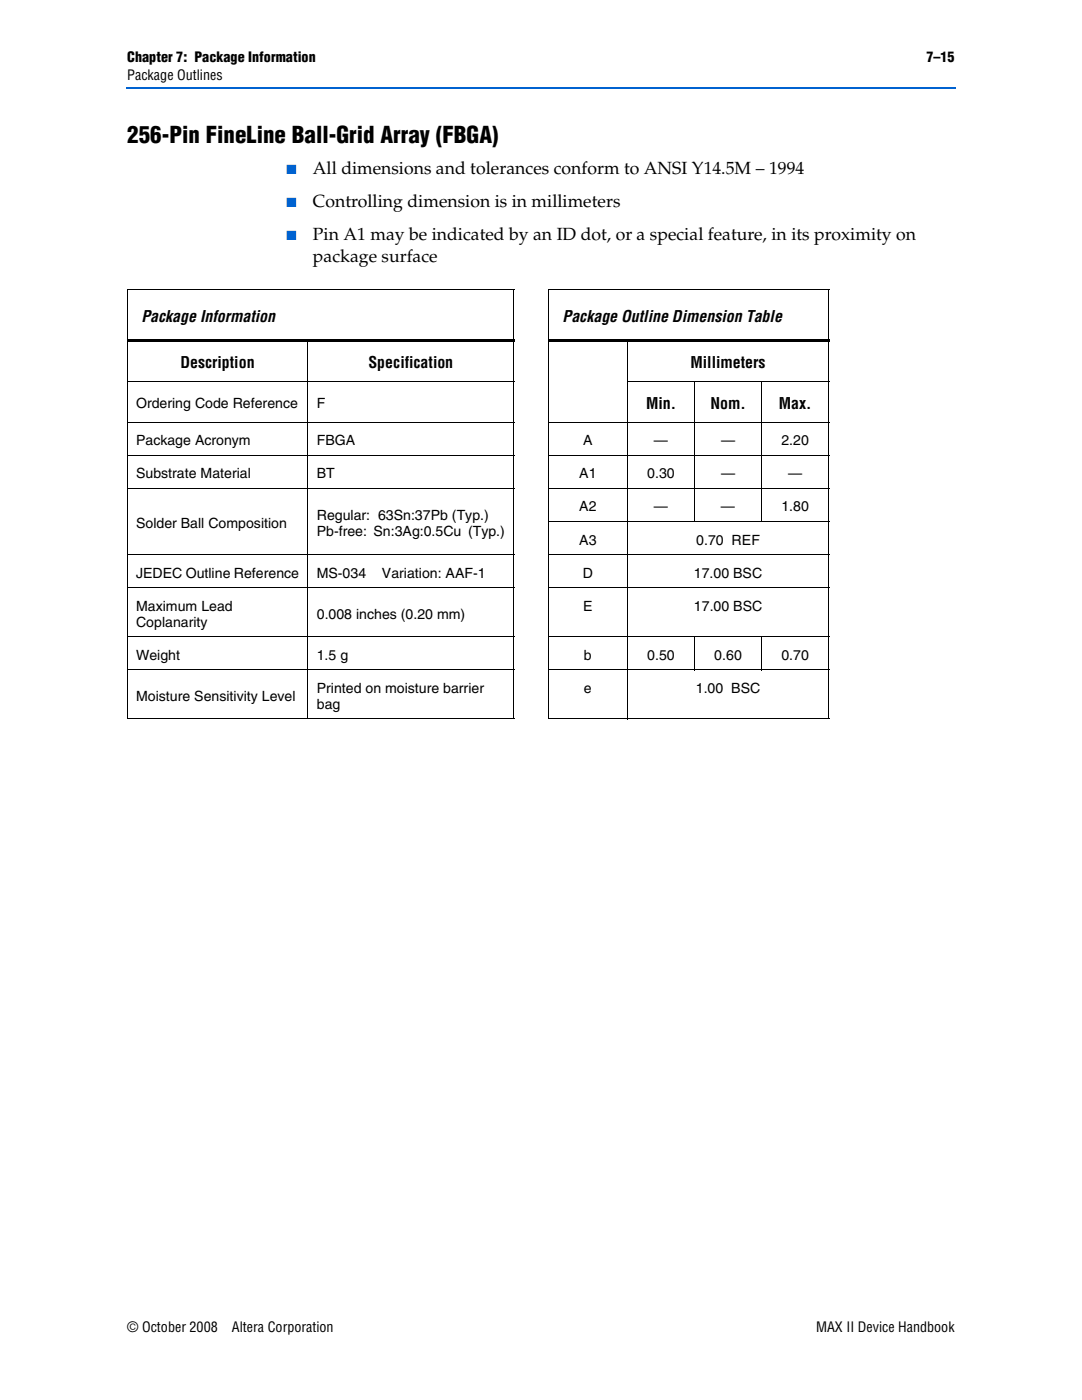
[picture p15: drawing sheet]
<svg xmlns="http://www.w3.org/2000/svg" width="216mm" height="279mm" viewBox="0 0 216 279" stroke-linecap="round" stroke-linejoin="round" font-family="sans-serif">
<defs><g id="words">
<text font-size="4.6" x="25.4" y="28.4">256-Pin FineLine Ball-Grid Array (FBGA)</text>
<g font-size="3.5">
<text x="62.4" y="34.8">All dimensions and tolerances conform to ANSI Y14.5M – 1994</text>
<text x="62.4" y="41.3">Controlling dimension is in millimeters</text>
<text x="62.4" y="47.9">Pin A1 may be indicated by an ID dot, or a special feature, in its proximity on</text>
<text x="62.4" y="52.3">package surface</text>
</g>
<g font-size="3.2">
<text x="28.2" y="64.2">Package Information</text>
<text x="112.2" y="64.2">Package Outline Dimension Table</text>
<text x="36" y="73.5">Description</text>
<text x="73.5" y="73.5">Specification</text>
<text x="137.8" y="73.5">Millimeters</text>
<text x="128.9" y="81.6">Min.</text>
<text x="141.8" y="81.6">Nom.</text>
<text x="155.4" y="81.6">Max.</text>
</g>
<g font-size="2.8">
<text x="25.4" y="12.5">Chapter 7: Package Information</text>
<text x="25.4" y="16">Package Outlines</text>
<text x="184.8" y="12.5">7–15</text>
<text x="27.2" y="81.5">Ordering Code Reference</text>
<text x="63.2" y="81.5">F</text>
<text x="27.2" y="88.8">Package Acronym</text>
<text x="63.2" y="88.8">FBGA</text>
<text x="116.4" y="88.8">A</text>
<text x="130.5" y="88.8">—</text>
<text x="143.9" y="88.8">—</text>
<text x="155.9" y="88.8">2.20</text>
<text x="27.2" y="95.5">Substrate Material</text>
<text x="63.2" y="95.5">BT</text>
<text x="115.6" y="95.5">A1</text>
<text x="129.2" y="95.5">0.30</text>
<text x="143.9" y="95.5">—</text>
<text x="157.3" y="95.5">—</text>
<text x="27.2" y="105.4">Solder Ball Composition</text>
<text x="63.2" y="103.8">Regular: 63Sn:37Pb (Typ.)</text>
<text x="63.2" y="107">Pb-free: Sn:3Ag:0.5Cu (Typ.)</text>
<text x="115.6" y="102.1">A2</text>
<text x="130.5" y="102.1">—</text>
<text x="143.9" y="102.1">—</text>
<text x="155.9" y="102.1">1.80</text>
<text x="115.6" y="108.7">A3</text>
<text x="138.9" y="108.7">0.70 REF</text>
<text x="27.2" y="115.3">JEDEC Outline Reference</text>
<text x="63.2" y="115.3">MS-034</text>
<text x="76.2" y="115.3">Variation: AAF-1</text>
<text x="116.3" y="115.3">D</text>
<text x="138.5" y="115.3">17.00 BSC</text>
<text x="27.2" y="121.9">Maximum Lead</text>
<text x="27.2" y="125.1">Coplanarity</text>
<text x="63.2" y="123.5">0.008 inches (0.20 mm)</text>
<text x="116.4" y="121.9">E</text>
<text x="138.5" y="121.9">17.00 BSC</text>
<text x="27.2" y="131.7">Weight</text>
<text x="63.2" y="131.7">1.5 g</text>
<text x="116.5" y="131.7">b</text>
<text x="129.1" y="131.7">0.50</text>
<text x="142.5" y="131.7">0.60</text>
<text x="155.9" y="131.7">0.70</text>
<text x="27.2" y="139.9">Moisture Sensitivity Level</text>
<text x="63.2" y="138.3">Printed on moisture barrier</text>
<text x="63.2" y="141.5">bag</text>
<text x="116.5" y="138.3">e</text>
<text x="138.9" y="138.3">1.00 BSC</text>
<text x="25.4" y="265.8">© October 2008</text>
<text x="46.3" y="265.8">Altera Corporation</text>
<text x="162.8" y="265.8">MAX II Device Handbook</text>
</g>
<g font-size="2.6" fill="#0062d0">
<text x="57.1" y="34.8">■</text>
<text x="57.1" y="41.3">■</text>
<text x="57.1" y="47.9">■</text>
</g>
</g></defs>
<path d="M25.2 17.5h.2v.3h-.2z" fill="#0062d0"/>
<path d="M25.4 17.6h165.3" fill="none" stroke="#0062d0" stroke-width=".36"/>
<g fill="none" stroke="#000" stroke-width=".2">
<path d="M25.3 57.8h77.3M25.4 57.9v75.7M102.5 57.9v75.7M109.3 57.8h56.2M109.4 57.9v85.5M165.4 57.9v85.5M25.3 76.1h77.3M61.4 67.7v75.9M125.1 76.1h40.4M125.2 67.7v75.9M138.6 76v28.2M152 76v28.2"/>
<path d="M25.3 84.2h77.3M25.3 90.8h77.3M25.3 97.5h77.3M109.3 84.2h56.2M109.3 90.8h56.2M109.3 97.5h56.2M25.3 110.7h77.3M25.3 117.3h77.3M109.3 104.1h56.2M109.3 110.7h56.2M109.3 117.3h56.2M25.3 127.1h77.3"/>
<path d="M25.3 133.7h77.3M25.4 133.8v9.6M102.5 133.8v9.6M109.3 127.1h56.2M109.3 133.7h56.2M138.6 127v6.8M152 127v6.8M25.3 143.5h77.3M109.3 143.5h56.2"/>
</g>
<path d="M25.3 67.7h77.3v.6h-77.3zM109.3 67.7h56.2v.6h-56.2z" fill="#000"/>
<use href="#words"/>
</svg>
